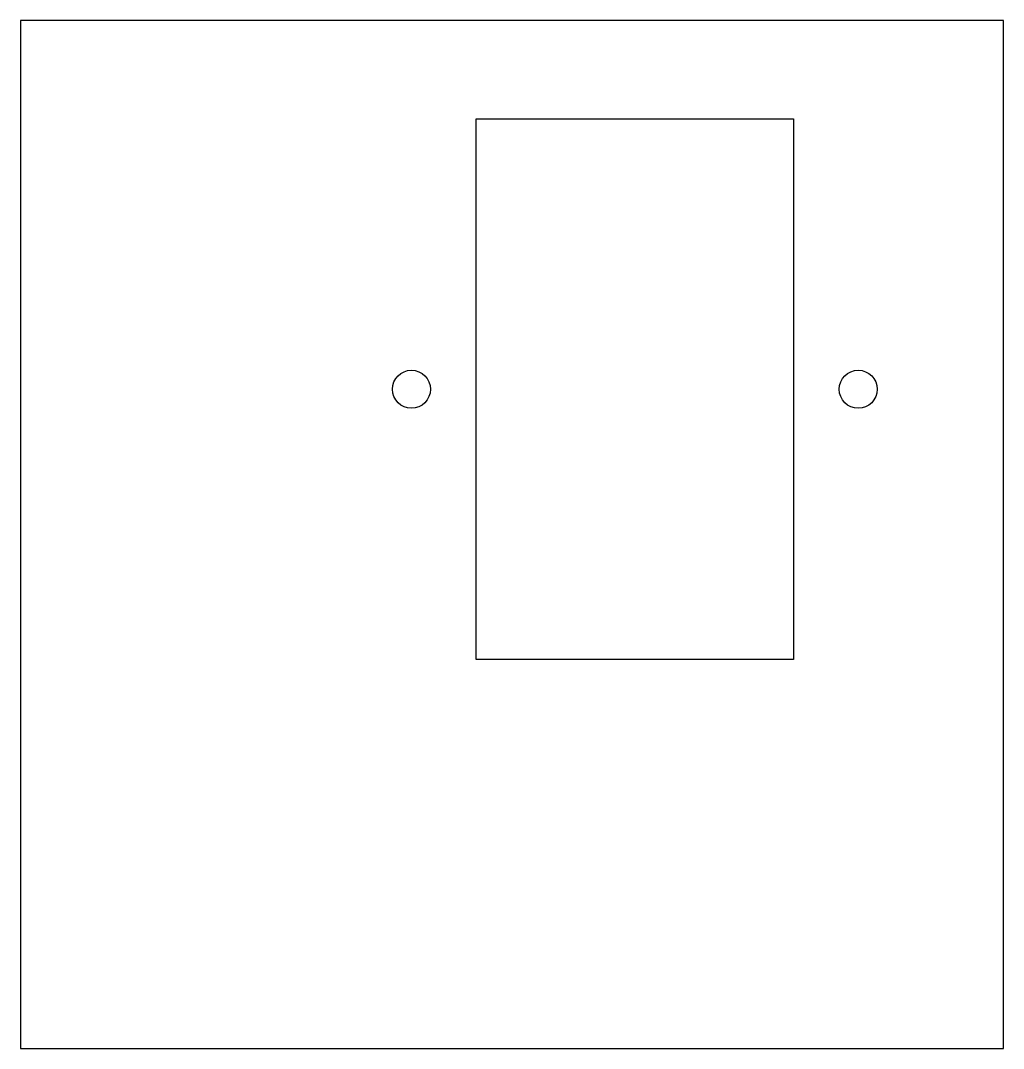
# Model space of a CAD drawing. Header units: millimetres. Extents: x -99 to -11, y 79 to 171.
import ezdxf

# ---------------------------------------------------------------- set-up
doc = ezdxf.new("R2010")
doc.units = ezdxf.units.MM
doc.layers.get('0').update_dxf_attribs({"linetype": 'CONTINUOUS'})

msp = doc.modelspace()

# ---------------------------------------------------------------- linework, layer by layer
for points in [[(-99, 79), (-11, 79), (-11, 171), (-99, 171)], [(-29.8, 113.8), (-58.2, 113.8), (-58.2, 162.2), (-29.8, 162.2)]]:
    msp.add_lwpolyline(points, close=True)
for centre in [(-64, 138), (-24, 138)]:
    msp.add_circle(centre, 1.7)

doc.saveas('drawing.dxf')
